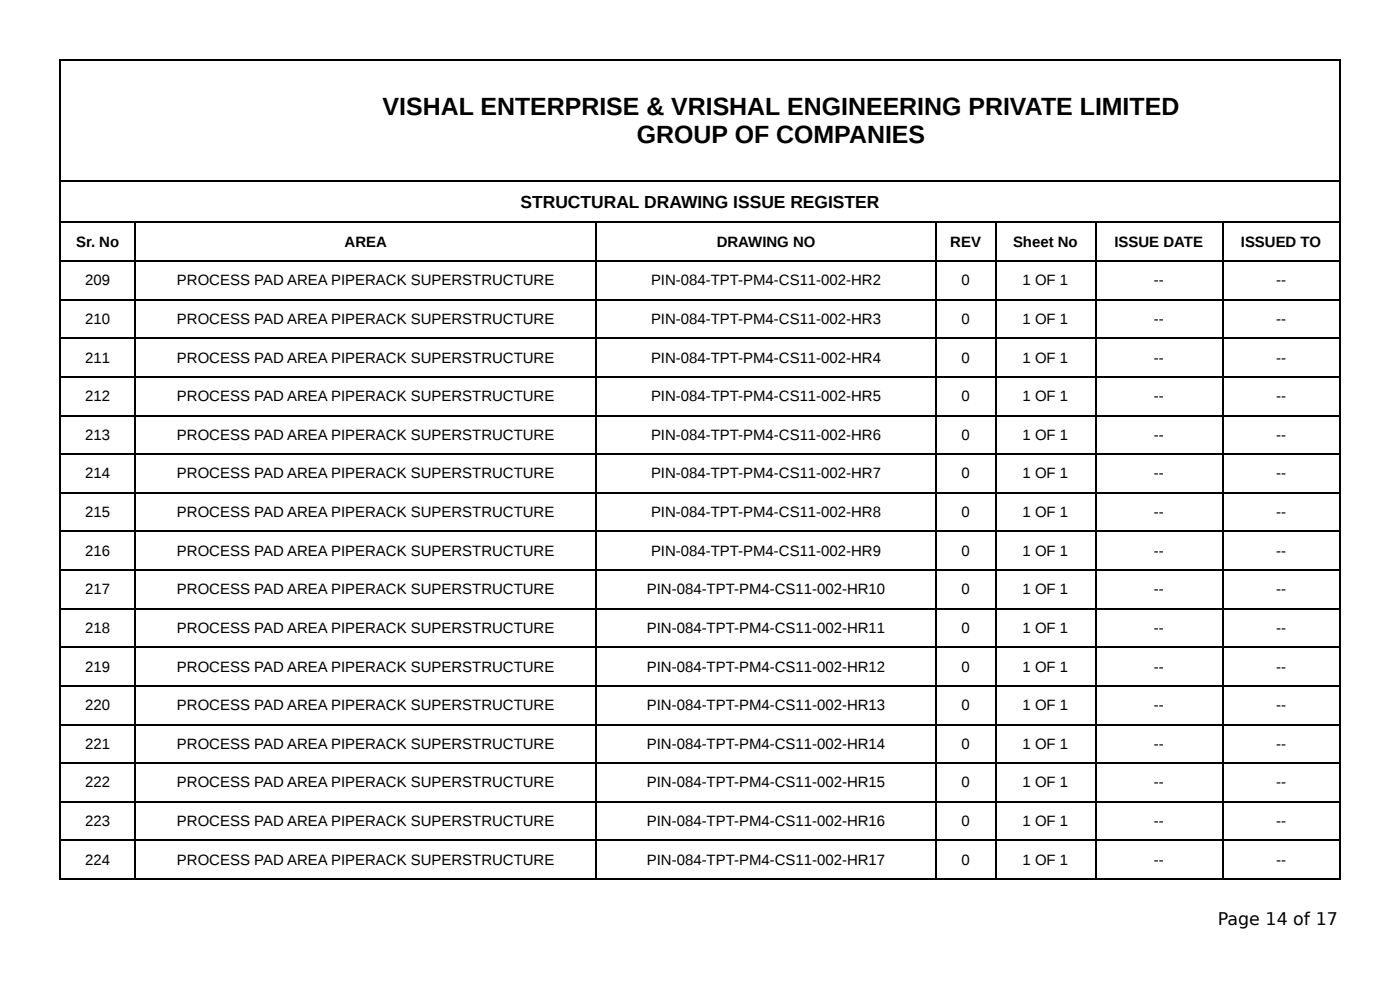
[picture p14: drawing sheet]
<svg xmlns="http://www.w3.org/2000/svg" width="297mm" height="210mm" viewBox="0 0 297 210" stroke-linecap="round" stroke-linejoin="round" font-family="sans-serif">
<defs><g id="words">
<g font-size="5.3">
<text x="81.3" y="24.3">VISHAL ENTERPRISE &amp; VRISHAL ENGINEERING PRIVATE LIMITED</text>
<text x="135.3" y="30.4">GROUP OF COMPANIES</text>
</g>
<g font-size="3.7">
<text x="110.6" y="44.2">STRUCTURAL DRAWING ISSUE REGISTER</text>
<text x="258.7" y="196.3">Page 14 of 17</text>
</g>
<g font-size="3.2">
<text x="16.2" y="52.4">Sr. No</text>
<text x="73.2" y="52.4">AREA</text>
<text x="152.2" y="52.4">DRAWING NO</text>
<text x="201.8" y="52.4">REV</text>
<text x="215.2" y="52.4">Sheet No</text>
<text x="236.7" y="52.4">ISSUE DATE</text>
<text x="263.5" y="52.4">ISSUED TO</text>
<text x="18.1" y="60.6">209</text>
<text x="37.6" y="60.6">PROCESS PAD AREA PIPERACK SUPERSTRUCTURE</text>
<text x="138.3" y="60.6">PIN-084-TPT-PM4-CS11-002-HR2</text>
<text x="204.2" y="60.6">0</text>
<text x="217.2" y="60.6">1 OF 1</text>
<text x="245" y="60.6">--</text>
<text x="271" y="60.6">--</text>
<text x="18.1" y="68.8">210</text>
<text x="37.6" y="68.8">PROCESS PAD AREA PIPERACK SUPERSTRUCTURE</text>
<text x="138.3" y="68.8">PIN-084-TPT-PM4-CS11-002-HR3</text>
<text x="204.2" y="68.8">0</text>
<text x="217.2" y="68.8">1 OF 1</text>
<text x="245" y="68.8">--</text>
<text x="271" y="68.8">--</text>
<text x="18.1" y="77">211</text>
<text x="37.6" y="77">PROCESS PAD AREA PIPERACK SUPERSTRUCTURE</text>
<text x="138.3" y="77">PIN-084-TPT-PM4-CS11-002-HR4</text>
<text x="204.2" y="77">0</text>
<text x="217.2" y="77">1 OF 1</text>
<text x="245" y="77">--</text>
<text x="271" y="77">--</text>
<text x="18.1" y="85.2">212</text>
<text x="37.6" y="85.2">PROCESS PAD AREA PIPERACK SUPERSTRUCTURE</text>
<text x="138.3" y="85.2">PIN-084-TPT-PM4-CS11-002-HR5</text>
<text x="204.2" y="85.2">0</text>
<text x="217.2" y="85.2">1 OF 1</text>
<text x="245" y="85.2">--</text>
<text x="271" y="85.2">--</text>
<text x="18.1" y="93.4">213</text>
<text x="37.6" y="93.4">PROCESS PAD AREA PIPERACK SUPERSTRUCTURE</text>
<text x="138.3" y="93.4">PIN-084-TPT-PM4-CS11-002-HR6</text>
<text x="204.2" y="93.4">0</text>
<text x="217.2" y="93.4">1 OF 1</text>
<text x="245" y="93.4">--</text>
<text x="271" y="93.4">--</text>
<text x="18.1" y="101.6">214</text>
<text x="37.6" y="101.6">PROCESS PAD AREA PIPERACK SUPERSTRUCTURE</text>
<text x="138.3" y="101.6">PIN-084-TPT-PM4-CS11-002-HR7</text>
<text x="204.2" y="101.6">0</text>
<text x="217.2" y="101.6">1 OF 1</text>
<text x="245" y="101.6">--</text>
<text x="271" y="101.6">--</text>
<text x="18.1" y="109.8">215</text>
<text x="37.6" y="109.8">PROCESS PAD AREA PIPERACK SUPERSTRUCTURE</text>
<text x="138.3" y="109.8">PIN-084-TPT-PM4-CS11-002-HR8</text>
<text x="204.2" y="109.8">0</text>
<text x="217.2" y="109.8">1 OF 1</text>
<text x="245" y="109.8">--</text>
<text x="271" y="109.8">--</text>
<text x="18.1" y="118">216</text>
<text x="37.6" y="118">PROCESS PAD AREA PIPERACK SUPERSTRUCTURE</text>
<text x="138.3" y="118">PIN-084-TPT-PM4-CS11-002-HR9</text>
<text x="204.2" y="118">0</text>
<text x="217.2" y="118">1 OF 1</text>
<text x="245" y="118">--</text>
<text x="271" y="118">--</text>
<text x="18.1" y="126.2">217</text>
<text x="37.6" y="126.2">PROCESS PAD AREA PIPERACK SUPERSTRUCTURE</text>
<text x="137.4" y="126.2">PIN-084-TPT-PM4-CS11-002-HR10</text>
<text x="204.2" y="126.2">0</text>
<text x="217.2" y="126.2">1 OF 1</text>
<text x="245" y="126.2">--</text>
<text x="271" y="126.2">--</text>
<text x="18.1" y="134.4">218</text>
<text x="37.6" y="134.4">PROCESS PAD AREA PIPERACK SUPERSTRUCTURE</text>
<text x="137.4" y="134.4">PIN-084-TPT-PM4-CS11-002-HR11</text>
<text x="204.2" y="134.4">0</text>
<text x="217.2" y="134.4">1 OF 1</text>
<text x="245" y="134.4">--</text>
<text x="271" y="134.4">--</text>
<text x="18.1" y="142.6">219</text>
<text x="37.6" y="142.6">PROCESS PAD AREA PIPERACK SUPERSTRUCTURE</text>
<text x="137.4" y="142.6">PIN-084-TPT-PM4-CS11-002-HR12</text>
<text x="204.2" y="142.6">0</text>
<text x="217.2" y="142.6">1 OF 1</text>
<text x="245" y="142.6">--</text>
<text x="271" y="142.6">--</text>
<text x="18.1" y="150.8">220</text>
<text x="37.6" y="150.8">PROCESS PAD AREA PIPERACK SUPERSTRUCTURE</text>
<text x="137.4" y="150.8">PIN-084-TPT-PM4-CS11-002-HR13</text>
<text x="204.2" y="150.8">0</text>
<text x="217.2" y="150.8">1 OF 1</text>
<text x="245" y="150.8">--</text>
<text x="271" y="150.8">--</text>
<text x="18.1" y="159">221</text>
<text x="37.6" y="159">PROCESS PAD AREA PIPERACK SUPERSTRUCTURE</text>
<text x="137.4" y="159">PIN-084-TPT-PM4-CS11-002-HR14</text>
<text x="204.2" y="159">0</text>
<text x="217.2" y="159">1 OF 1</text>
<text x="245" y="159">--</text>
<text x="271" y="159">--</text>
<text x="18.1" y="167.2">222</text>
<text x="37.6" y="167.2">PROCESS PAD AREA PIPERACK SUPERSTRUCTURE</text>
<text x="137.4" y="167.2">PIN-084-TPT-PM4-CS11-002-HR15</text>
<text x="204.2" y="167.2">0</text>
<text x="217.2" y="167.2">1 OF 1</text>
<text x="245" y="167.2">--</text>
<text x="271" y="167.2">--</text>
<text x="18.1" y="175.4">223</text>
<text x="37.6" y="175.4">PROCESS PAD AREA PIPERACK SUPERSTRUCTURE</text>
<text x="137.4" y="175.4">PIN-084-TPT-PM4-CS11-002-HR16</text>
<text x="204.2" y="175.4">0</text>
<text x="217.2" y="175.4">1 OF 1</text>
<text x="245" y="175.4">--</text>
<text x="271" y="175.4">--</text>
<text x="18.1" y="183.6">224</text>
<text x="37.6" y="183.6">PROCESS PAD AREA PIPERACK SUPERSTRUCTURE</text>
<text x="137.4" y="183.6">PIN-084-TPT-PM4-CS11-002-HR17</text>
<text x="204.2" y="183.6">0</text>
<text x="217.2" y="183.6">1 OF 1</text>
<text x="245" y="183.6">--</text>
<text x="271" y="183.6">--</text>
</g>
</g></defs>
<g fill="none" stroke="#000" stroke-width=".26">
<path d="M12.7 12.8h272M12.8 12.7v174.1M284.6 12.7v174.1M12.7 38.5h272M12.7 47.2h272M12.7 55.4h272M28.7 47.4v139.4M126.6 47.4v139.4M198.8 47.4v139.4M211.5 47.4v139.4M232.7 47.4v139.4M259.7 47.4v139.4"/>
<path d="M12.7 63.6h272M12.7 71.8h272M12.7 80h272M12.7 88.2h272M12.7 96.4h272M12.7 104.6h272M12.7 112.8h272M12.7 121h272M12.7 129.2h272M12.7 137.5h272M12.7 145.7h272M12.7 153.9h272"/>
<path d="M12.7 162.1h272M12.7 170.3h272M12.7 178.5h272M12.7 186.7h272"/>
</g>
<use href="#words"/>
</svg>
